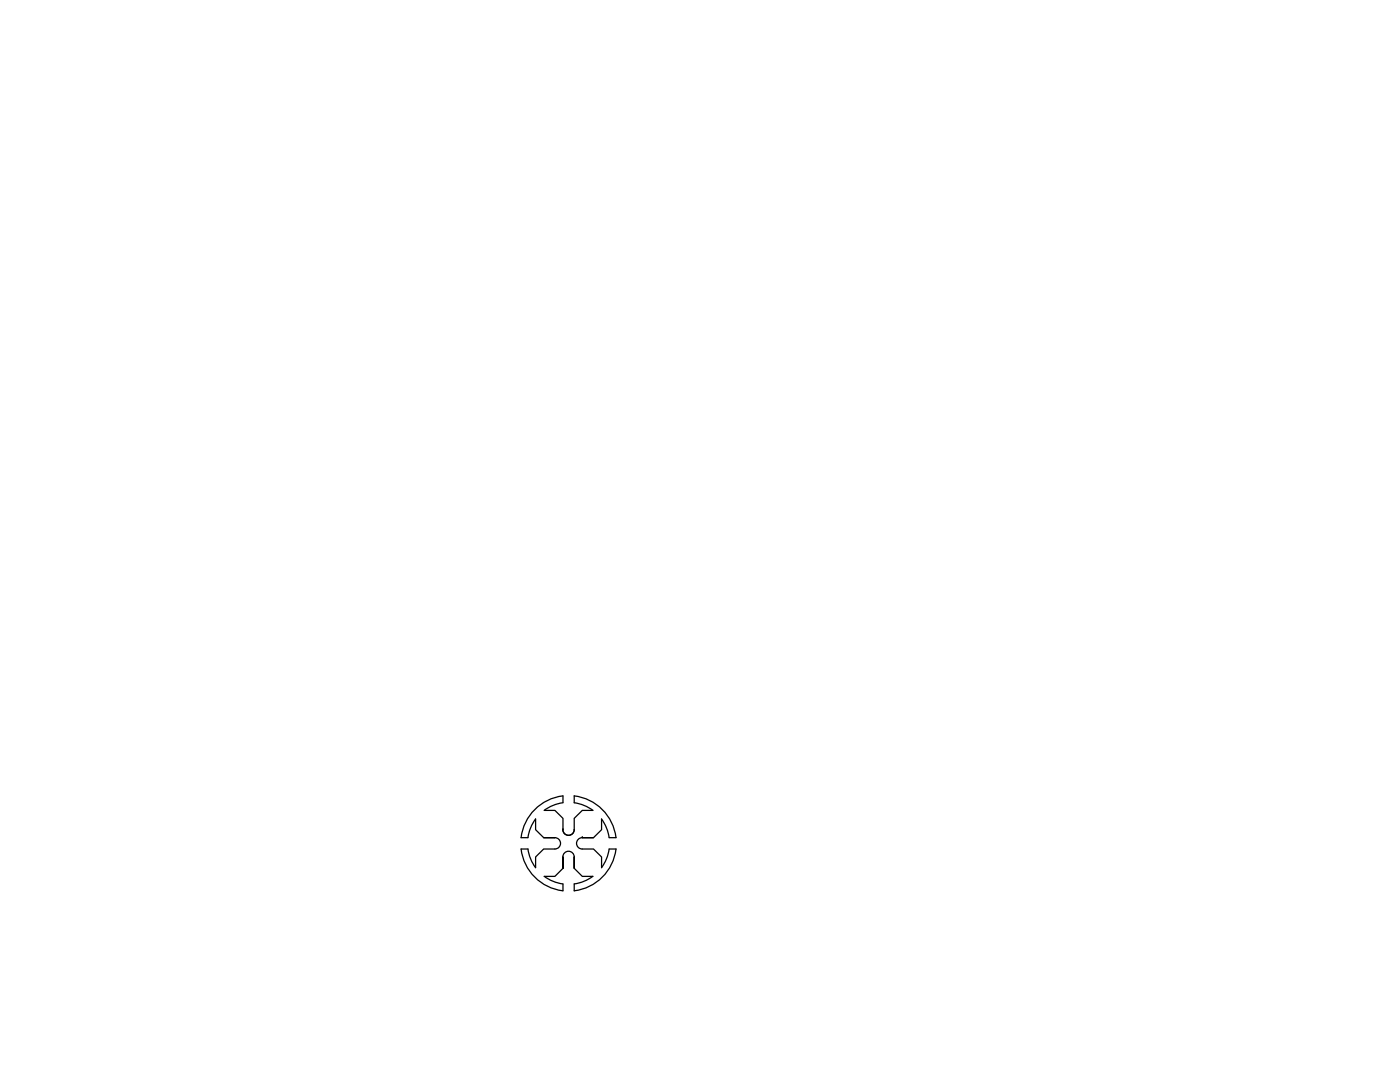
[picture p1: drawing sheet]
<svg xmlns="http://www.w3.org/2000/svg" width="279mm" height="216mm" viewBox="0 0 279 216" stroke-linecap="round" stroke-linejoin="round" font-family="sans-serif">
<!-- layer: 0 -->
<path d="M112.4 165.6h.1M116.2 167.1h.1" fill="none" stroke="#000" stroke-width=".2"/>
<path d="M110.7 167.1a1.13 1.13 0 0 1 1.2 1.2 1.13 1.13 0 0 1-1.2 1.1M110.7 169.4h-2.2l-1.6 1.6v2.1l-.9-1.5-.6-2.2h-1.4a9.5 9.5 0 0 0 8.3 8.3l.1-1.3-1.8-.4-2-1.1h2.1l1.7-1.6v-2.3v2.3M112.3 171a1.13 1.13 0 0 1 1.2-1.1 1.13 1.13 0 0 1 1.1 1.1M112.3 160.2l-2.2 .6-1.5 .9h2.1l1.7 1.6v2.3M112.4 160.2l-.1-1.4a9.5 9.5 0 0 0-8.3 8.4l1.4-.1 .4-1.6 1.1-2.1v2.2l1.6 1.5h2.2h-2.2M114.6 160.2l1.7 .4 2 1.1M114.6 160.2v-1.4a9.5 9.5 0 0 1 8.3 8.4l-1.3-.1-.7-2.2-.9-1.5 .1 2.2-1.7 1.5h-2.2h2.2M114.6 173.3v-2.3v2.3l1.6 1.6h2.1M116.2 167.1a1.13 1.13 0 0 0-1.1 1.2 1.13 1.13 0 0 0 1.1 1.1h2.2l1.7 1.6v2.1l1-2 .5-1.7h1.4a9.6 9.6 0 0 1-8.4 8.3v-1.3l1.7-.4 2-1.1M118.3 161.7h-2.1l-1.6 1.6v2.2a1.13 1.13 0 0 1-1.1 1.2 1.13 1.13 0 0 1-1.2-1.2" fill="none" stroke="#000" stroke-width=".25"/>
</svg>
